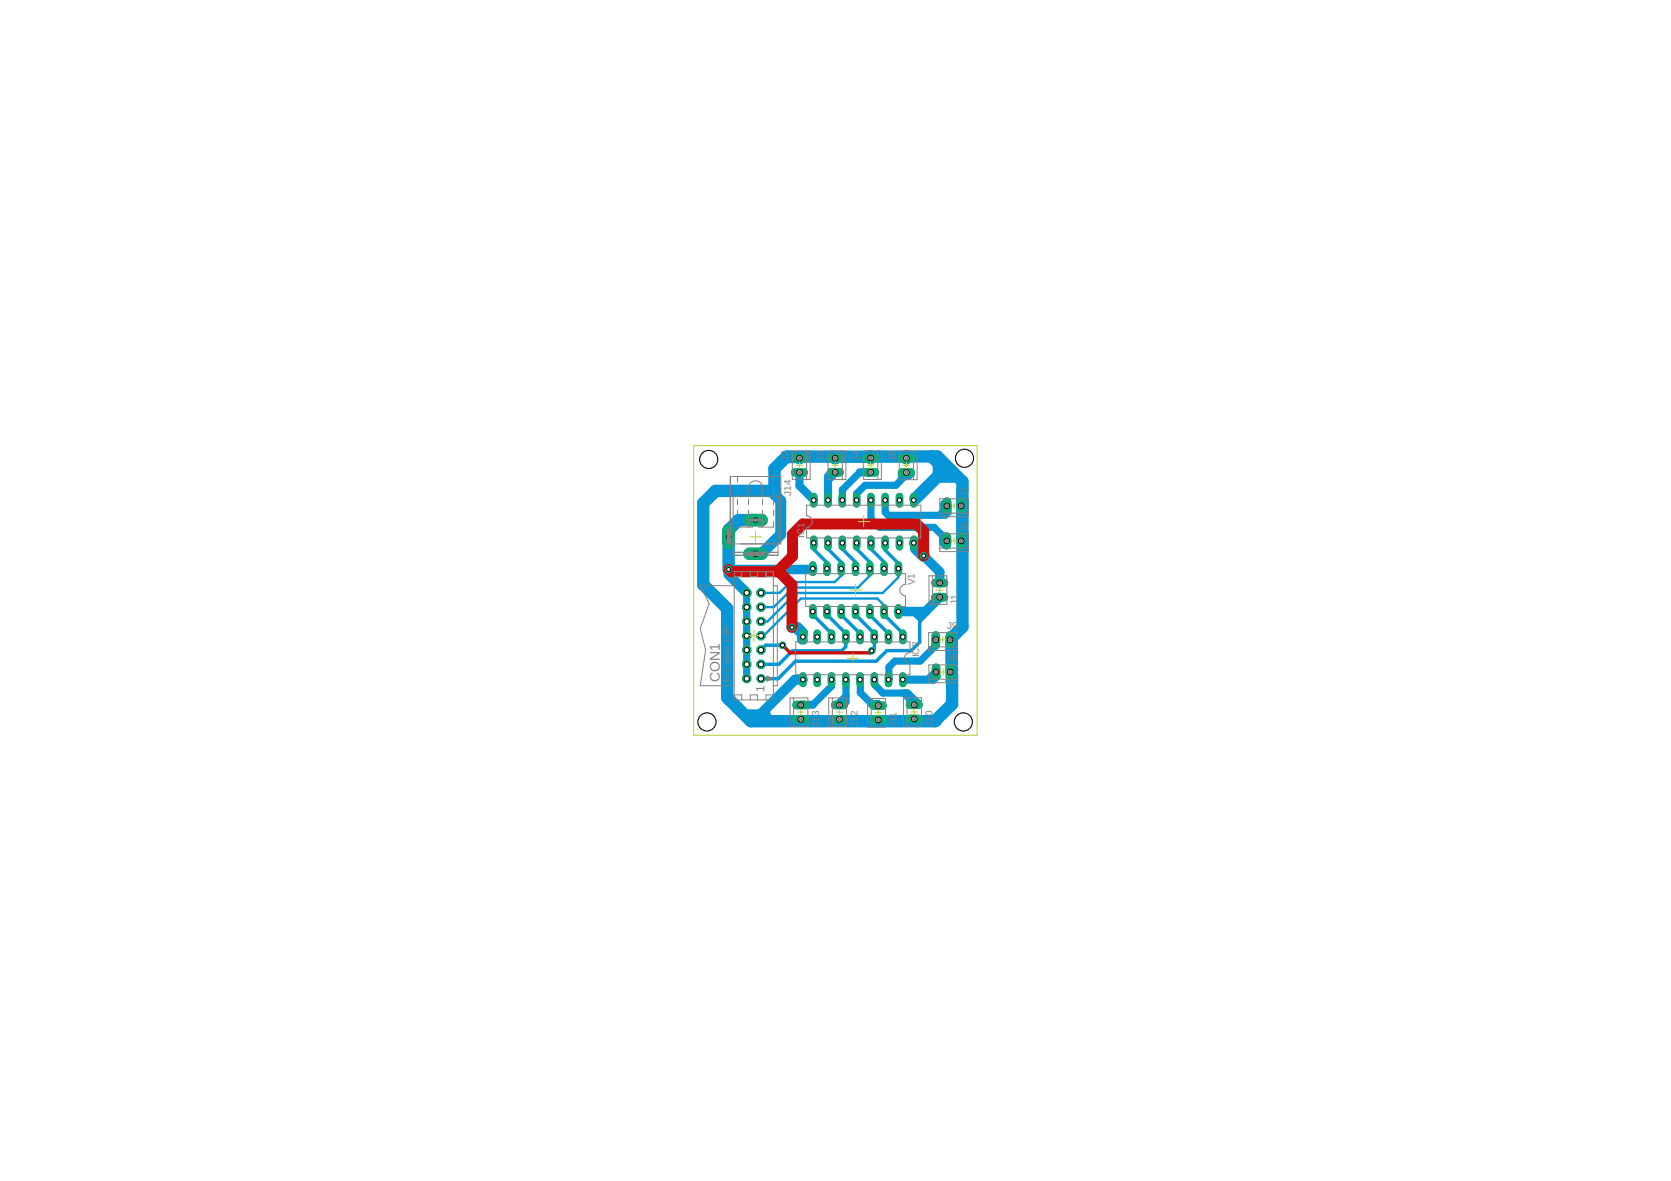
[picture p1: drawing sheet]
<svg xmlns="http://www.w3.org/2000/svg" width="297mm" height="210mm" viewBox="0 0 297 210" stroke-linecap="round" stroke-linejoin="round" font-family="sans-serif">
<defs><g id="words">
<text font-size="2.5" fill="#808080" x="127.9" y="121.2" transform="rotate(-90 127.9 121.2)">CON1</text>
<text font-size="2.1" fill="#808080" x="135.9" y="123" transform="rotate(-90 135.9 123)">1</text>
<g font-size="1.8" fill="#808080">
<text x="140.1" y="82" transform="rotate(-90 140.1 82)">J</text>
<text x="140.1" y="81.1" transform="rotate(-90 140.1 81.1)">2</text>
<text x="146.5" y="82" transform="rotate(-90 146.5 82)">J</text>
<text x="146.5" y="81.1" transform="rotate(-90 146.5 81.1)">3</text>
<text x="152.8" y="81.9" transform="rotate(-90 152.8 81.9)">J</text>
<text x="152.8" y="81.1" transform="rotate(-90 152.8 81.1)">4</text>
<text x="159.1" y="82" transform="rotate(-90 159.1 82)">J</text>
<text x="159.1" y="81.1" transform="rotate(-90 159.1 81.1)">5</text>
<text x="140.7" y="88.1" transform="rotate(-90 140.7 88.1)">J14</text>
<text x="170.3" y="87.9">J</text>
<text x="171.2" y="87.9">7</text>
<text x="143" y="95.6" transform="rotate(-90 143 95.6)">IC1</text>
<text x="170.3" y="94.2">J</text>
<text x="171.2" y="94.2">6</text>
<text x="162.6" y="104" transform="rotate(-90 162.6 104)">V1</text>
<text x="170.3" y="107.5" transform="rotate(-90 170.3 107.5)">J1</text>
<text x="168.4" y="111.7">J9</text>
<text x="163.4" y="116.9" transform="rotate(-90 163.4 116.9)">IC2</text>
<text x="168.4" y="117.5">J</text>
<text x="169.3" y="117.5">8</text>
<text x="129.9" y="121.2" transform="rotate(-90 129.9 121.2)">R-Cable 14P</text>
<text x="145.6" y="129.2" transform="rotate(-90 145.6 129.2)">J1</text>
<text x="145.6" y="127.3" transform="rotate(-90 145.6 127.3)">3</text>
<text x="152.5" y="129.2" transform="rotate(-90 152.5 129.2)">J1</text>
<text x="152.5" y="127.3" transform="rotate(-90 152.5 127.3)">2</text>
<text x="159.4" y="129.3" transform="rotate(-90 159.4 129.3)">J11</text>
<text x="165.8" y="129.1" transform="rotate(-90 165.8 129.1)">J10</text>
</g>
</g></defs>
<g fill="none" stroke="#0696d7" stroke-width="1.3">
<path d="M152.8 83.9l-3.1 3.2v1.8M154.8 83.9v.1M154.8 88.9v3.3l1.6 1.5h9.7l1.7 1.7M157.4 88.9v2.1l.5 .6h9.1l1-1M161 84.5l-1.7 1.8h-5.5l-1.5 1.4v1.2M129.6 101.1l-.1 .1M132.7 105.4v15.2M142.8 112.9l-.1 .3M166.3 113.7h.1M166.4 114.7l-2.8 2.8h-4.5l-1.1 1.1-.1 2.2M142.3 125.3h.1M142.3 127.8h13.8v.2l6.4-.2"/>
<path d="M147.8 120.8v1.1l-3.3 3.4M149.2 127.8v.1M149.2 125.3h.1M150.3 120.8l.1 4-.5 .5h-.7M150.4 123.7l-1.2 1.1v.5M152.9 120.8v2.3l1.9 1.9M155.4 120.8l.1 .9 1.5 1.5h3.4M162.5 127.8h.1M162.5 127.8l.5 .4"/>
</g>
<path d="M134.3 92.5l-3-.1-1.8 1.8v7M137.7 87.2h.1M137.7 87.2h-10.5l-2.2 2.2v14.5l4.3 4.3v15.8l.4 .4 3.8 3.8h32.7l3-3.1v-5.1M139.8 81.2h8.3l.4 .2 .1-.2h6l.2 .2-.1-.2h6.1l.3 .2 .1-.3h5.4l4.5 4.5v25.8l-2 2 .1 .3M142.1 81.4l-.1-.2h-2.2l-2.1 2.1v3.9M162.9 96.5v1l1.3 1.3M165.6 81.1l1.3 1.3v2.1l-4.2 4.1M166.6 84.7h3.2M169.2 114.2v4.9" fill="none" stroke="#0696d7" stroke-width="2.2"/>
<path d="M162.4 96.5h.5M168.3 89.9l-.1-.5-.2 .2v1M129.5 101.2v1l3.2 3.2M142.7 120.8h-1.4l-6.1 6.2h-2.9l-1.4-1.4" fill="none" stroke="#0696d7" stroke-width="1.8"/>
<path d="M162.7 88.6h.1M164.2 98.8l2.8 2.8v2M167.8 95.4v1l.4 .4v-.5l.1-.2M171.1 87l-.2 .2v9M142.3 112.1l.5 .3M144.5 101.1l-.2 .1h-14.8M167 106.2l-2.5 2.5h-4.8M169 114.2l-.1-.2v5.4M156 125.2l.1 .2" fill="none" stroke="#0696d7" stroke-width="1.7"/>
<path d="M137.2 87.2v.2l1.6 1.6v6l-3.4 3.4h-1.1M140.8 111.5h.9l.6 .6M131.2 125.9l.7 .7" fill="none" stroke="#0696d7" stroke-width="1.9"/>
<path d="M149.3 83.9v.1M149.3 84h-.5l-1.2 1.2M142 111.8l-.5 .4 .8 .7h.5M135.2 127h1.2M136.4 125.6v1.4M136.4 127l1 1" fill="none" stroke="#0696d7" stroke-width="1"/>
<g fill="none" stroke="#0696d7" stroke-width="1.4">
<path d="M142.1 84v2.3l2.6 2.6M147.4 84.5l.5-.5-.7 .7v4.2M148.5 83.9h.8M152.8 83.9h2M161.1 84l.1 .1h.7l-.3 .4h-.6M169.8 84.7l1 1M170.8 85.7l.1 .1M171.1 85.6l-.3 .1M129.5 101.2h9.1M166.4 113.7v1M166.4 119.4l-1 1v.1l.3-.3h.8l-.6 .6h-5.4M169.2 114.2h-.2"/>
<path d="M169.2 119.1v.2l-.3-5.6v5.9l-.1-.1v1.6l.1 .1v-1.1l.2-.2 .1 .1M142.3 125.3h2.2M154.8 125l.3 .2h.9M161 123.4l.8 .9v.5l.4-.5-.9-1 1.8 1.7-1.2-.1 .2 .2h1l-.2 .2h-.4"/>
</g>
<path d="M141.9 113.4h.7l.5 .4-.5 .2-.4-.3M143 111.9l.4 .3v1.8l-.3 .3h-.8l-.4-.4v-1l.2-.1M149.6 101.1v1.2l-1.2 1.1h-7.9l-1.9 2h-3.3M150.3 113.2h.1M154.6 101.1v1.2l-2.1 2.1h-11.5l-3.5 3.5h-2.2M157.2 108.6v-1l-1.2-1.2h-13.6l-6.6 6.6h-.5M159.7 101.1v1.5l-2.8 2.8h-15.4l-5.1 5h-1.1" fill="none" stroke="#0696d7" stroke-width=".42"/>
<g fill="none" stroke="#0696d7" stroke-width=".61">
<path d="M144.7 96.5v1.1l2.3 2.3v1.2M147.2 96.5v1.1l2.4 2.3v1.2M149.7 96.5v1.1l2.4 2.3v1.1M152.3 96.5v1.1l2.3 2.3v1.1M154.8 96.5v1.1l2.3 2.3v1.1M157.4 96.5v1.3l2.3 2.3v1M139.1 114.7h-3l-.8 .8M144.5 108.7v.5l3.3 3.4v.6M147 108.7v.5l3.3 3.4v2.3l-.7 .8h-8.7l-2.4 2.4h-3.2M149.5 108.7v.6l3.4 3.3v.6M149.5 101.1h.1M152.1 101v.1"/>
<path d="M152.1 108.7v.6l3.3 3.3v2.6l-.4 .5M154.6 101v.1M154.6 108.7v.6l3.4 3.4-.1 .5M157.1 101l.1 .1M157.2 108.7v.5l3.3 3.4v.6M161.9 108.7l1.6 1.5v3.9l-1.5 1.5h-4.4l-1.9 1.9h-14.3l-3.1 3.1h-3M164.1 109.1v.4M164.3 109.3l-.9 .9 .1-.6h.5M135.3 120.6h.1M160.4 123.2l.4-.3h.5l-.3 .3v.2"/>
</g>
<path d="M147.4 84.5v.5l.2 .2M163.4 110.2h.1M164.5 109.4l-.9 .9h-.1M165 109.2l-1.5 1.5" fill="none" stroke="#0696d7" stroke-width=".32"/>
<g fill="none" stroke="#0696d7" stroke-width=".25">
<path d="M159.9 84.7l.1-.2v-.8l-.3 .3v1.2M160 83.6l.4-.2h1.7l.2 .1h-1.9l-.1 .8-.1-.5M160.1 84.3l.1 .2M160.1 83.8h.1M160.2 83.7v.1M162.1 83.5l-.2 .2v.4M162.7 88.6l-.3 .3M168.4 91.4l-.8 .5h.5l.9-.8v-.9v1.1l-.7 .8h-1.3l.1-.6M168.8 91l-.7 .8M168.8 91v.1M154.7 124.8l.3-.3h1.3l.5 .5M160.8 122.9h.1"/>
<path d="M161 122.7l-.2 .2M161.2 122.7h-.8l-.2 .1"/>
</g>
<path d="M166.3 106.2h1.5" fill="none" stroke="#0dab76" stroke-width="1.5"/>
<circle cx="167" cy="106.2" r=".51" fill="#fff" stroke="#000" stroke-width=".18"/>
<path d="M166.3 103.6h1.5" fill="none" stroke="#0dab76" stroke-width="1.5"/>
<circle cx="167" cy="103.6" r=".51" fill="#fff" stroke="#000" stroke-width=".18"/>
<path d="M141.4 81.4h1.5" fill="none" stroke="#0dab76" stroke-width="1.5"/>
<circle cx="142.1" cy="81.4" r=".51" fill="#fff" stroke="#000" stroke-width=".18"/>
<path d="M141.4 84h1.5" fill="none" stroke="#0dab76" stroke-width="1.5"/>
<circle cx="142.1" cy="84" r=".51" fill="#fff" stroke="#000" stroke-width=".18"/>
<path d="M147.7 81.4h1.5" fill="none" stroke="#0dab76" stroke-width="1.5"/>
<circle cx="148.5" cy="81.4" r=".51" fill="#fff" stroke="#000" stroke-width=".18"/>
<path d="M147.7 83.9h1.5" fill="none" stroke="#0dab76" stroke-width="1.5"/>
<circle cx="148.5" cy="83.9" r=".51" fill="#fff" stroke="#000" stroke-width=".18"/>
<path d="M154 81.4h1.5" fill="none" stroke="#0dab76" stroke-width="1.5"/>
<circle cx="154.8" cy="81.4" r=".51" fill="#fff" stroke="#000" stroke-width=".18"/>
<path d="M154 83.9h1.5" fill="none" stroke="#0dab76" stroke-width="1.5"/>
<circle cx="154.8" cy="83.9" r=".51" fill="#fff" stroke="#000" stroke-width=".18"/>
<path d="M160.4 81.4h1.5" fill="none" stroke="#0dab76" stroke-width="1.5"/>
<circle cx="161.1" cy="81.4" r=".51" fill="#fff" stroke="#000" stroke-width=".18"/>
<path d="M160.4 84h1.5" fill="none" stroke="#0dab76" stroke-width="1.5"/>
<circle cx="161.1" cy="84" r=".51" fill="#fff" stroke="#000" stroke-width=".18"/>
<path d="M170.9 95.4v1.5" fill="none" stroke="#0dab76" stroke-width="1.5"/>
<circle cx="170.9" cy="96.1" r=".51" fill="#fff" stroke="#000" stroke-width=".18"/>
<path d="M168.3 95.4v1.5" fill="none" stroke="#0dab76" stroke-width="1.5"/>
<circle cx="168.3" cy="96.1" r=".51" fill="#fff" stroke="#000" stroke-width=".18"/>
<path d="M170.9 89.2v1.5" fill="none" stroke="#0dab76" stroke-width="1.5"/>
<circle cx="170.9" cy="89.9" r=".51" fill="#fff" stroke="#000" stroke-width=".18"/>
<path d="M168.3 89.2v1.5" fill="none" stroke="#0dab76" stroke-width="1.5"/>
<circle cx="168.3" cy="89.9" r=".51" fill="#fff" stroke="#000" stroke-width=".18"/>
<path d="M168.9 118.7v1.5" fill="none" stroke="#0dab76" stroke-width="1.5"/>
<circle cx="168.9" cy="119.4" r=".51" fill="#fff" stroke="#000" stroke-width=".18"/>
<path d="M166.4 118.7v1.5" fill="none" stroke="#0dab76" stroke-width="1.5"/>
<circle cx="166.4" cy="119.4" r=".51" fill="#fff" stroke="#000" stroke-width=".18"/>
<path d="M168.9 112.9v1.6" fill="none" stroke="#0dab76" stroke-width="1.5"/>
<circle cx="168.9" cy="113.7" r=".51" fill="#fff" stroke="#000" stroke-width=".18"/>
<path d="M166.3 112.9v1.6" fill="none" stroke="#0dab76" stroke-width="1.5"/>
<circle cx="166.3" cy="113.7" r=".51" fill="#fff" stroke="#000" stroke-width=".18"/>
<path d="M161.8 127.8h1.5" fill="none" stroke="#0dab76" stroke-width="1.5"/>
<circle cx="162.5" cy="127.8" r=".51" fill="#fff" stroke="#000" stroke-width=".18"/>
<path d="M161.8 125.3h1.5" fill="none" stroke="#0dab76" stroke-width="1.5"/>
<circle cx="162.5" cy="125.3" r=".51" fill="#fff" stroke="#000" stroke-width=".18"/>
<path d="M155.4 128h1.5" fill="none" stroke="#0dab76" stroke-width="1.5"/>
<circle cx="156.1" cy="128" r=".51" fill="#fff" stroke="#000" stroke-width=".18"/>
<path d="M155.4 125.4h1.5" fill="none" stroke="#0dab76" stroke-width="1.5"/>
<circle cx="156.1" cy="125.4" r=".51" fill="#fff" stroke="#000" stroke-width=".18"/>
<path d="M148.5 127.8h1.5" fill="none" stroke="#0dab76" stroke-width="1.5"/>
<circle cx="149.2" cy="127.8" r=".51" fill="#fff" stroke="#000" stroke-width=".18"/>
<path d="M148.5 125.3h1.5" fill="none" stroke="#0dab76" stroke-width="1.5"/>
<circle cx="149.2" cy="125.3" r=".51" fill="#fff" stroke="#000" stroke-width=".18"/>
<path d="M141.6 127.8h1.5" fill="none" stroke="#0dab76" stroke-width="1.5"/>
<circle cx="142.3" cy="127.8" r=".51" fill="#fff" stroke="#000" stroke-width=".18"/>
<path d="M141.6 125.3h1.5" fill="none" stroke="#0dab76" stroke-width="1.5"/>
<circle cx="142.3" cy="125.3" r=".51" fill="#fff" stroke="#000" stroke-width=".18"/>
<circle cx="135.3" cy="120.6" r=".72" fill="#0dab76" stroke="#0dab76" stroke-width=".18"/>
<circle cx="135.3" cy="120.6" r=".47" fill="#fff" stroke="#000" stroke-width=".18"/>
<circle cx="132.7" cy="120.6" r=".78" fill="#0dab76" stroke="#0dab76" stroke-width=".18"/>
<circle cx="132.7" cy="120.6" r=".47" fill="#fff" stroke="#000" stroke-width=".18"/>
<circle cx="135.3" cy="118.1" r=".78" fill="#0dab76" stroke="#0dab76" stroke-width=".18"/>
<circle cx="135.3" cy="118.1" r=".47" fill="#fff" stroke="#000" stroke-width=".18"/>
<circle cx="132.7" cy="118.1" r=".78" fill="#0dab76" stroke="#0dab76" stroke-width=".18"/>
<circle cx="132.7" cy="118.1" r=".47" fill="#fff" stroke="#000" stroke-width=".18"/>
<circle cx="135.3" cy="115.5" r=".78" fill="#0dab76" stroke="#0dab76" stroke-width=".18"/>
<circle cx="135.3" cy="115.5" r=".47" fill="#fff" stroke="#000" stroke-width=".18"/>
<circle cx="132.7" cy="115.5" r=".78" fill="#0dab76" stroke="#0dab76" stroke-width=".18"/>
<circle cx="132.7" cy="115.5" r=".47" fill="#fff" stroke="#000" stroke-width=".18"/>
<circle cx="135.3" cy="113" r=".78" fill="#0dab76" stroke="#0dab76" stroke-width=".18"/>
<circle cx="135.3" cy="113" r=".47" fill="#fff" stroke="#000" stroke-width=".18"/>
<circle cx="132.7" cy="113" r=".78" fill="#0dab76" stroke="#0dab76" stroke-width=".18"/>
<circle cx="132.7" cy="113" r=".47" fill="#fff" stroke="#000" stroke-width=".18"/>
<circle cx="135.3" cy="110.4" r=".78" fill="#0dab76" stroke="#0dab76" stroke-width=".18"/>
<circle cx="135.3" cy="110.4" r=".47" fill="#fff" stroke="#000" stroke-width=".18"/>
<circle cx="132.7" cy="110.4" r=".78" fill="#0dab76" stroke="#0dab76" stroke-width=".18"/>
<circle cx="132.7" cy="110.4" r=".47" fill="#fff" stroke="#000" stroke-width=".18"/>
<circle cx="135.3" cy="107.9" r=".78" fill="#0dab76" stroke="#0dab76" stroke-width=".18"/>
<circle cx="135.3" cy="107.9" r=".47" fill="#fff" stroke="#000" stroke-width=".18"/>
<circle cx="132.7" cy="107.9" r=".78" fill="#0dab76" stroke="#0dab76" stroke-width=".18"/>
<circle cx="132.7" cy="107.9" r=".47" fill="#fff" stroke="#000" stroke-width=".18"/>
<circle cx="135.3" cy="105.4" r=".78" fill="#0dab76" stroke="#0dab76" stroke-width=".18"/>
<circle cx="135.3" cy="105.4" r=".47" fill="#fff" stroke="#000" stroke-width=".18"/>
<circle cx="132.7" cy="105.4" r=".78" fill="#0dab76" stroke="#0dab76" stroke-width=".18"/>
<circle cx="132.7" cy="105.4" r=".47" fill="#fff" stroke="#000" stroke-width=".18"/>
<path d="M129.5 94.3v2.2" fill="none" stroke="#0dab76" stroke-width="2.2"/>
<circle cx="129.5" cy="95.4" r=".4" fill="#fff" stroke="#000" stroke-width=".18"/>
<path d="M133.2 92.4h2.2" fill="none" stroke="#0dab76" stroke-width="2.2"/>
<circle cx="134.3" cy="92.4" r=".4" fill="#fff" stroke="#000" stroke-width=".18"/>
<path d="M133.2 98.4h2.2" fill="none" stroke="#0dab76" stroke-width="2.2"/>
<circle cx="134.3" cy="98.4" r=".51" fill="#fff" stroke="#000" stroke-width=".18"/>
<path d="M159.7 100.4v1.3" fill="none" stroke="#0dab76" stroke-width="1.3"/>
<circle cx="159.7" cy="101.1" r=".4" fill="#fff" stroke="#000" stroke-width=".18"/>
<path d="M157.2 100.4v1.3" fill="none" stroke="#0dab76" stroke-width="1.3"/>
<circle cx="157.2" cy="101.1" r=".4" fill="#fff" stroke="#000" stroke-width=".18"/>
<path d="M144.5 100.4v1.3" fill="none" stroke="#0dab76" stroke-width="1.3"/>
<circle cx="144.5" cy="101.1" r=".4" fill="#fff" stroke="#000" stroke-width=".18"/>
<path d="M144.5 108v1.3" fill="none" stroke="#0dab76" stroke-width="1.3"/>
<circle cx="144.5" cy="108.7" r=".4" fill="#fff" stroke="#000" stroke-width=".18"/>
<path d="M154.6 100.4v1.3" fill="none" stroke="#0dab76" stroke-width="1.3"/>
<circle cx="154.6" cy="101.1" r=".4" fill="#fff" stroke="#000" stroke-width=".18"/>
<path d="M152.1 100.4v1.3" fill="none" stroke="#0dab76" stroke-width="1.3"/>
<circle cx="152.1" cy="101.1" r=".4" fill="#fff" stroke="#000" stroke-width=".18"/>
<path d="M147 100.4v1.3" fill="none" stroke="#0dab76" stroke-width="1.3"/>
<circle cx="147" cy="101.1" r=".4" fill="#fff" stroke="#000" stroke-width=".18"/>
<path d="M149.5 100.4v1.3" fill="none" stroke="#0dab76" stroke-width="1.3"/>
<circle cx="149.5" cy="101.1" r=".4" fill="#fff" stroke="#000" stroke-width=".18"/>
<path d="M147 108v1.3" fill="none" stroke="#0dab76" stroke-width="1.3"/>
<circle cx="147" cy="108.7" r=".4" fill="#fff" stroke="#000" stroke-width=".18"/>
<path d="M149.5 108v1.3" fill="none" stroke="#0dab76" stroke-width="1.3"/>
<circle cx="149.5" cy="108.7" r=".4" fill="#fff" stroke="#000" stroke-width=".18"/>
<path d="M152.1 108v1.3" fill="none" stroke="#0dab76" stroke-width="1.3"/>
<circle cx="152.1" cy="108.7" r=".4" fill="#fff" stroke="#000" stroke-width=".18"/>
<path d="M154.6 108v1.3" fill="none" stroke="#0dab76" stroke-width="1.3"/>
<circle cx="154.6" cy="108.7" r=".4" fill="#fff" stroke="#000" stroke-width=".18"/>
<path d="M157.2 108v1.3" fill="none" stroke="#0dab76" stroke-width="1.3"/>
<circle cx="157.2" cy="108.7" r=".4" fill="#fff" stroke="#000" stroke-width=".18"/>
<path d="M159.7 108v1.3" fill="none" stroke="#0dab76" stroke-width="1.3"/>
<circle cx="159.7" cy="108.7" r=".4" fill="#fff" stroke="#000" stroke-width=".18"/>
<path d="M144.7 95.8v1.4" fill="none" stroke="#0dab76" stroke-width="1.3"/>
<circle cx="144.7" cy="96.5" r=".4" fill="#fff" stroke="#000" stroke-width=".18"/>
<path d="M147.2 95.8v1.4" fill="none" stroke="#0dab76" stroke-width="1.3"/>
<circle cx="147.2" cy="96.5" r=".4" fill="#fff" stroke="#000" stroke-width=".18"/>
<path d="M159.9 95.8v1.4" fill="none" stroke="#0dab76" stroke-width="1.3"/>
<circle cx="159.9" cy="96.5" r=".4" fill="#fff" stroke="#000" stroke-width=".18"/>
<path d="M162.4 95.8v1.4" fill="none" stroke="#0dab76" stroke-width="1.3"/>
<circle cx="162.4" cy="96.5" r=".4" fill="#fff" stroke="#000" stroke-width=".18"/>
<path d="M149.7 95.8v1.4" fill="none" stroke="#0dab76" stroke-width="1.3"/>
<circle cx="149.7" cy="96.5" r=".4" fill="#fff" stroke="#000" stroke-width=".18"/>
<path d="M152.3 95.8v1.4" fill="none" stroke="#0dab76" stroke-width="1.3"/>
<circle cx="152.3" cy="96.5" r=".4" fill="#fff" stroke="#000" stroke-width=".18"/>
<path d="M157.4 95.8v1.4" fill="none" stroke="#0dab76" stroke-width="1.3"/>
<circle cx="157.4" cy="96.5" r=".4" fill="#fff" stroke="#000" stroke-width=".18"/>
<path d="M154.8 95.8v1.4" fill="none" stroke="#0dab76" stroke-width="1.3"/>
<circle cx="154.8" cy="96.5" r=".4" fill="#fff" stroke="#000" stroke-width=".18"/>
<path d="M162.4 88.2v1.4" fill="none" stroke="#0dab76" stroke-width="1.3"/>
<circle cx="162.4" cy="88.9" r=".4" fill="#fff" stroke="#000" stroke-width=".18"/>
<path d="M159.9 88.2v1.4" fill="none" stroke="#0dab76" stroke-width="1.3"/>
<circle cx="159.9" cy="88.9" r=".4" fill="#fff" stroke="#000" stroke-width=".18"/>
<path d="M157.4 88.2v1.4" fill="none" stroke="#0dab76" stroke-width="1.3"/>
<circle cx="157.4" cy="88.9" r=".4" fill="#fff" stroke="#000" stroke-width=".18"/>
<path d="M154.8 88.2v1.4" fill="none" stroke="#0dab76" stroke-width="1.3"/>
<circle cx="154.8" cy="88.9" r=".4" fill="#fff" stroke="#000" stroke-width=".18"/>
<path d="M152.3 88.2v1.4" fill="none" stroke="#0dab76" stroke-width="1.3"/>
<circle cx="152.3" cy="88.9" r=".4" fill="#fff" stroke="#000" stroke-width=".18"/>
<path d="M149.7 88.2v1.4" fill="none" stroke="#0dab76" stroke-width="1.3"/>
<circle cx="149.7" cy="88.9" r=".4" fill="#fff" stroke="#000" stroke-width=".18"/>
<path d="M147.2 88.2v1.4" fill="none" stroke="#0dab76" stroke-width="1.3"/>
<circle cx="147.2" cy="88.9" r=".4" fill="#fff" stroke="#000" stroke-width=".18"/>
<path d="M144.7 88.2v1.4" fill="none" stroke="#0dab76" stroke-width="1.3"/>
<circle cx="144.7" cy="88.9" r=".4" fill="#fff" stroke="#000" stroke-width=".18"/>
<path d="M160.5 112.5v1.4" fill="none" stroke="#0dab76" stroke-width="1.3"/>
<circle cx="160.5" cy="113.2" r=".4" fill="#fff" stroke="#000" stroke-width=".18"/>
<path d="M157.9 112.5v1.4" fill="none" stroke="#0dab76" stroke-width="1.3"/>
<circle cx="157.9" cy="113.2" r=".4" fill="#fff" stroke="#000" stroke-width=".18"/>
<path d="M145.3 112.5v1.4" fill="none" stroke="#0dab76" stroke-width="1.3"/>
<circle cx="145.3" cy="113.2" r=".4" fill="#fff" stroke="#000" stroke-width=".18"/>
<path d="M142.7 112.5v1.4" fill="none" stroke="#0dab76" stroke-width="1.3"/>
<circle cx="142.7" cy="113.2" r=".4" fill="#fff" stroke="#000" stroke-width=".18"/>
<path d="M155.4 112.5v1.4" fill="none" stroke="#0dab76" stroke-width="1.3"/>
<circle cx="155.4" cy="113.2" r=".4" fill="#fff" stroke="#000" stroke-width=".18"/>
<path d="M152.9 112.5v1.4" fill="none" stroke="#0dab76" stroke-width="1.3"/>
<circle cx="152.9" cy="113.2" r=".4" fill="#fff" stroke="#000" stroke-width=".18"/>
<path d="M147.8 112.5v1.4" fill="none" stroke="#0dab76" stroke-width="1.3"/>
<circle cx="147.8" cy="113.2" r=".4" fill="#fff" stroke="#000" stroke-width=".18"/>
<path d="M150.3 112.5v1.4" fill="none" stroke="#0dab76" stroke-width="1.3"/>
<circle cx="150.3" cy="113.2" r=".4" fill="#fff" stroke="#000" stroke-width=".18"/>
<path d="M142.7 120.1v1.4" fill="none" stroke="#0dab76" stroke-width="1.3"/>
<circle cx="142.7" cy="120.8" r=".4" fill="#fff" stroke="#000" stroke-width=".18"/>
<path d="M145.3 120.1v1.4" fill="none" stroke="#0dab76" stroke-width="1.3"/>
<circle cx="145.3" cy="120.8" r=".4" fill="#fff" stroke="#000" stroke-width=".18"/>
<path d="M147.8 120.1v1.4" fill="none" stroke="#0dab76" stroke-width="1.3"/>
<circle cx="147.8" cy="120.8" r=".4" fill="#fff" stroke="#000" stroke-width=".18"/>
<path d="M150.3 120.1v1.4" fill="none" stroke="#0dab76" stroke-width="1.3"/>
<circle cx="150.3" cy="120.8" r=".4" fill="#fff" stroke="#000" stroke-width=".18"/>
<path d="M152.9 120.1v1.4" fill="none" stroke="#0dab76" stroke-width="1.3"/>
<circle cx="152.9" cy="120.8" r=".4" fill="#fff" stroke="#000" stroke-width=".18"/>
<path d="M155.4 120.1v1.4" fill="none" stroke="#0dab76" stroke-width="1.3"/>
<circle cx="155.4" cy="120.8" r=".4" fill="#fff" stroke="#000" stroke-width=".18"/>
<path d="M157.9 120.1v1.4" fill="none" stroke="#0dab76" stroke-width="1.3"/>
<circle cx="157.9" cy="120.8" r=".4" fill="#fff" stroke="#000" stroke-width=".18"/>
<path d="M160.5 120.1v1.4" fill="none" stroke="#0dab76" stroke-width="1.3"/>
<circle cx="160.5" cy="120.8" r=".4" fill="#fff" stroke="#000" stroke-width=".18"/>
<circle cx="140.8" cy="111.5" r=".6" fill="#0dab76" stroke="#0dab76" stroke-width=".18"/>
<circle cx="140.8" cy="111.5" r=".36" fill="#fff" stroke="#000" stroke-width=".18"/>
<circle cx="129.5" cy="101.2" r=".6" fill="#0dab76" stroke="#0dab76" stroke-width=".18"/>
<circle cx="129.5" cy="101.2" r=".36" fill="#fff" stroke="#000" stroke-width=".18"/>
<circle cx="164.2" cy="98.8" r=".6" fill="#0dab76" stroke="#0dab76" stroke-width=".18"/>
<circle cx="164.2" cy="98.8" r=".36" fill="#fff" stroke="#000" stroke-width=".18"/>
<circle cx="139.1" cy="114.7" r=".6" fill="#0dab76" stroke="#0dab76" stroke-width=".18"/>
<circle cx="139.1" cy="114.7" r=".36" fill="#fff" stroke="#000" stroke-width=".18"/>
<circle cx="155" cy="115.7" r=".6" fill="#0dab76" stroke="#0dab76" stroke-width=".18"/>
<circle cx="155" cy="115.7" r=".36" fill="#fff" stroke="#000" stroke-width=".18"/>
<path d="M164.2 98.8v-4.4l-1.3-1.3h-20.2l-1.8 1.9v3.9l-2.8 2.7M129.5 101.2l.4 .4h8.6l2.3 2.3v7.6" fill="none" stroke="#c90d0c" stroke-width="1.9"/>
<path d="M139.1 114.7l1.4 1.3h14.1l.4-.3" fill="none" stroke="#c90d0c" stroke-width=".61"/>
<path d="M166.3 106.2h1.5" fill="none" stroke="#0dab76" stroke-width="1.5"/>
<circle cx="167" cy="106.2" r=".51" fill="#fff" stroke="#000" stroke-width=".18"/>
<path d="M166.3 103.6h1.5" fill="none" stroke="#0dab76" stroke-width="1.5"/>
<circle cx="167" cy="103.6" r=".51" fill="#fff" stroke="#000" stroke-width=".18"/>
<path d="M141.4 81.4h1.5" fill="none" stroke="#0dab76" stroke-width="1.5"/>
<circle cx="142.1" cy="81.4" r=".51" fill="#fff" stroke="#000" stroke-width=".18"/>
<path d="M141.4 84h1.5" fill="none" stroke="#0dab76" stroke-width="1.5"/>
<circle cx="142.1" cy="84" r=".51" fill="#fff" stroke="#000" stroke-width=".18"/>
<path d="M147.7 81.4h1.5" fill="none" stroke="#0dab76" stroke-width="1.5"/>
<circle cx="148.5" cy="81.4" r=".51" fill="#fff" stroke="#000" stroke-width=".18"/>
<path d="M147.7 83.9h1.5" fill="none" stroke="#0dab76" stroke-width="1.5"/>
<circle cx="148.5" cy="83.9" r=".51" fill="#fff" stroke="#000" stroke-width=".18"/>
<path d="M154 81.4h1.5" fill="none" stroke="#0dab76" stroke-width="1.5"/>
<circle cx="154.8" cy="81.4" r=".51" fill="#fff" stroke="#000" stroke-width=".18"/>
<path d="M154 83.9h1.5" fill="none" stroke="#0dab76" stroke-width="1.5"/>
<circle cx="154.8" cy="83.9" r=".51" fill="#fff" stroke="#000" stroke-width=".18"/>
<path d="M160.4 81.4h1.5" fill="none" stroke="#0dab76" stroke-width="1.5"/>
<circle cx="161.1" cy="81.4" r=".51" fill="#fff" stroke="#000" stroke-width=".18"/>
<path d="M160.4 84h1.5" fill="none" stroke="#0dab76" stroke-width="1.5"/>
<circle cx="161.1" cy="84" r=".51" fill="#fff" stroke="#000" stroke-width=".18"/>
<path d="M170.9 95.4v1.5" fill="none" stroke="#0dab76" stroke-width="1.5"/>
<circle cx="170.9" cy="96.1" r=".51" fill="#fff" stroke="#000" stroke-width=".18"/>
<path d="M168.3 95.4v1.5" fill="none" stroke="#0dab76" stroke-width="1.5"/>
<circle cx="168.3" cy="96.1" r=".51" fill="#fff" stroke="#000" stroke-width=".18"/>
<path d="M170.9 89.2v1.5" fill="none" stroke="#0dab76" stroke-width="1.5"/>
<circle cx="170.9" cy="89.9" r=".51" fill="#fff" stroke="#000" stroke-width=".18"/>
<path d="M168.3 89.2v1.5" fill="none" stroke="#0dab76" stroke-width="1.5"/>
<circle cx="168.3" cy="89.9" r=".51" fill="#fff" stroke="#000" stroke-width=".18"/>
<path d="M168.9 118.7v1.5" fill="none" stroke="#0dab76" stroke-width="1.5"/>
<circle cx="168.9" cy="119.4" r=".51" fill="#fff" stroke="#000" stroke-width=".18"/>
<path d="M166.4 118.7v1.5" fill="none" stroke="#0dab76" stroke-width="1.5"/>
<circle cx="166.4" cy="119.4" r=".51" fill="#fff" stroke="#000" stroke-width=".18"/>
<path d="M168.9 112.9v1.6" fill="none" stroke="#0dab76" stroke-width="1.5"/>
<circle cx="168.9" cy="113.7" r=".51" fill="#fff" stroke="#000" stroke-width=".18"/>
<path d="M166.3 112.9v1.6" fill="none" stroke="#0dab76" stroke-width="1.5"/>
<circle cx="166.3" cy="113.7" r=".51" fill="#fff" stroke="#000" stroke-width=".18"/>
<path d="M161.8 127.8h1.5" fill="none" stroke="#0dab76" stroke-width="1.5"/>
<circle cx="162.5" cy="127.8" r=".51" fill="#fff" stroke="#000" stroke-width=".18"/>
<path d="M161.8 125.3h1.5" fill="none" stroke="#0dab76" stroke-width="1.5"/>
<circle cx="162.5" cy="125.3" r=".51" fill="#fff" stroke="#000" stroke-width=".18"/>
<path d="M155.4 128h1.5" fill="none" stroke="#0dab76" stroke-width="1.5"/>
<circle cx="156.1" cy="128" r=".51" fill="#fff" stroke="#000" stroke-width=".18"/>
<path d="M155.4 125.4h1.5" fill="none" stroke="#0dab76" stroke-width="1.5"/>
<circle cx="156.1" cy="125.4" r=".51" fill="#fff" stroke="#000" stroke-width=".18"/>
<path d="M148.5 127.8h1.5" fill="none" stroke="#0dab76" stroke-width="1.5"/>
<circle cx="149.2" cy="127.8" r=".51" fill="#fff" stroke="#000" stroke-width=".18"/>
<path d="M148.5 125.3h1.5" fill="none" stroke="#0dab76" stroke-width="1.5"/>
<circle cx="149.2" cy="125.3" r=".51" fill="#fff" stroke="#000" stroke-width=".18"/>
<path d="M141.6 127.8h1.5" fill="none" stroke="#0dab76" stroke-width="1.5"/>
<circle cx="142.3" cy="127.8" r=".51" fill="#fff" stroke="#000" stroke-width=".18"/>
<path d="M141.6 125.3h1.5" fill="none" stroke="#0dab76" stroke-width="1.5"/>
<circle cx="142.3" cy="125.3" r=".51" fill="#fff" stroke="#000" stroke-width=".18"/>
<circle cx="135.3" cy="120.6" r=".72" fill="#0dab76" stroke="#0dab76" stroke-width=".18"/>
<circle cx="135.3" cy="120.6" r=".47" fill="#fff" stroke="#000" stroke-width=".18"/>
<circle cx="132.7" cy="120.6" r=".78" fill="#0dab76" stroke="#0dab76" stroke-width=".18"/>
<circle cx="132.7" cy="120.6" r=".47" fill="#fff" stroke="#000" stroke-width=".18"/>
<circle cx="135.3" cy="118.1" r=".78" fill="#0dab76" stroke="#0dab76" stroke-width=".18"/>
<circle cx="135.3" cy="118.1" r=".47" fill="#fff" stroke="#000" stroke-width=".18"/>
<circle cx="132.7" cy="118.1" r=".78" fill="#0dab76" stroke="#0dab76" stroke-width=".18"/>
<circle cx="132.7" cy="118.1" r=".47" fill="#fff" stroke="#000" stroke-width=".18"/>
<circle cx="135.3" cy="115.5" r=".78" fill="#0dab76" stroke="#0dab76" stroke-width=".18"/>
<circle cx="135.3" cy="115.5" r=".47" fill="#fff" stroke="#000" stroke-width=".18"/>
<circle cx="132.7" cy="115.5" r=".78" fill="#0dab76" stroke="#0dab76" stroke-width=".18"/>
<circle cx="132.7" cy="115.5" r=".47" fill="#fff" stroke="#000" stroke-width=".18"/>
<circle cx="135.3" cy="113" r=".78" fill="#0dab76" stroke="#0dab76" stroke-width=".18"/>
<circle cx="135.3" cy="113" r=".47" fill="#fff" stroke="#000" stroke-width=".18"/>
<circle cx="132.7" cy="113" r=".78" fill="#0dab76" stroke="#0dab76" stroke-width=".18"/>
<circle cx="132.7" cy="113" r=".47" fill="#fff" stroke="#000" stroke-width=".18"/>
<circle cx="135.3" cy="110.4" r=".78" fill="#0dab76" stroke="#0dab76" stroke-width=".18"/>
<circle cx="135.3" cy="110.4" r=".47" fill="#fff" stroke="#000" stroke-width=".18"/>
<circle cx="132.7" cy="110.4" r=".78" fill="#0dab76" stroke="#0dab76" stroke-width=".18"/>
<circle cx="132.7" cy="110.4" r=".47" fill="#fff" stroke="#000" stroke-width=".18"/>
<circle cx="135.3" cy="107.9" r=".78" fill="#0dab76" stroke="#0dab76" stroke-width=".18"/>
<circle cx="135.3" cy="107.9" r=".47" fill="#fff" stroke="#000" stroke-width=".18"/>
<circle cx="132.7" cy="107.9" r=".78" fill="#0dab76" stroke="#0dab76" stroke-width=".18"/>
<circle cx="132.7" cy="107.9" r=".47" fill="#fff" stroke="#000" stroke-width=".18"/>
<circle cx="135.3" cy="105.4" r=".78" fill="#0dab76" stroke="#0dab76" stroke-width=".18"/>
<circle cx="135.3" cy="105.4" r=".47" fill="#fff" stroke="#000" stroke-width=".18"/>
<circle cx="132.7" cy="105.4" r=".78" fill="#0dab76" stroke="#0dab76" stroke-width=".18"/>
<circle cx="132.7" cy="105.4" r=".47" fill="#fff" stroke="#000" stroke-width=".18"/>
<path d="M129.5 94.3v2.2" fill="none" stroke="#0dab76" stroke-width="2.2"/>
<circle cx="129.5" cy="95.4" r=".4" fill="#fff" stroke="#000" stroke-width=".18"/>
<path d="M133.2 92.4h2.2" fill="none" stroke="#0dab76" stroke-width="2.2"/>
<circle cx="134.3" cy="92.4" r=".4" fill="#fff" stroke="#000" stroke-width=".18"/>
<path d="M133.2 98.4h2.2" fill="none" stroke="#0dab76" stroke-width="2.2"/>
<circle cx="134.3" cy="98.4" r=".51" fill="#fff" stroke="#000" stroke-width=".18"/>
<path d="M159.7 100.4v1.3" fill="none" stroke="#0dab76" stroke-width="1.3"/>
<circle cx="159.7" cy="101.1" r=".4" fill="#fff" stroke="#000" stroke-width=".18"/>
<path d="M157.2 100.4v1.3" fill="none" stroke="#0dab76" stroke-width="1.3"/>
<circle cx="157.2" cy="101.1" r=".4" fill="#fff" stroke="#000" stroke-width=".18"/>
<path d="M144.5 100.4v1.3" fill="none" stroke="#0dab76" stroke-width="1.3"/>
<circle cx="144.5" cy="101.1" r=".4" fill="#fff" stroke="#000" stroke-width=".18"/>
<path d="M144.5 108v1.3" fill="none" stroke="#0dab76" stroke-width="1.3"/>
<circle cx="144.5" cy="108.7" r=".4" fill="#fff" stroke="#000" stroke-width=".18"/>
<path d="M154.6 100.4v1.3" fill="none" stroke="#0dab76" stroke-width="1.3"/>
<circle cx="154.6" cy="101.1" r=".4" fill="#fff" stroke="#000" stroke-width=".18"/>
<path d="M152.1 100.4v1.3" fill="none" stroke="#0dab76" stroke-width="1.3"/>
<circle cx="152.1" cy="101.1" r=".4" fill="#fff" stroke="#000" stroke-width=".18"/>
<path d="M147 100.4v1.3" fill="none" stroke="#0dab76" stroke-width="1.3"/>
<circle cx="147" cy="101.1" r=".4" fill="#fff" stroke="#000" stroke-width=".18"/>
<path d="M149.5 100.4v1.3" fill="none" stroke="#0dab76" stroke-width="1.3"/>
<circle cx="149.5" cy="101.1" r=".4" fill="#fff" stroke="#000" stroke-width=".18"/>
<path d="M147 108v1.3" fill="none" stroke="#0dab76" stroke-width="1.3"/>
<circle cx="147" cy="108.7" r=".4" fill="#fff" stroke="#000" stroke-width=".18"/>
<path d="M149.5 108v1.3" fill="none" stroke="#0dab76" stroke-width="1.3"/>
<circle cx="149.5" cy="108.7" r=".4" fill="#fff" stroke="#000" stroke-width=".18"/>
<path d="M152.1 108v1.3" fill="none" stroke="#0dab76" stroke-width="1.3"/>
<circle cx="152.1" cy="108.7" r=".4" fill="#fff" stroke="#000" stroke-width=".18"/>
<path d="M154.6 108v1.3" fill="none" stroke="#0dab76" stroke-width="1.3"/>
<circle cx="154.6" cy="108.7" r=".4" fill="#fff" stroke="#000" stroke-width=".18"/>
<path d="M157.2 108v1.3" fill="none" stroke="#0dab76" stroke-width="1.3"/>
<circle cx="157.2" cy="108.7" r=".4" fill="#fff" stroke="#000" stroke-width=".18"/>
<path d="M159.7 108v1.3" fill="none" stroke="#0dab76" stroke-width="1.3"/>
<circle cx="159.7" cy="108.7" r=".4" fill="#fff" stroke="#000" stroke-width=".18"/>
<path d="M144.7 95.8v1.4" fill="none" stroke="#0dab76" stroke-width="1.3"/>
<circle cx="144.7" cy="96.5" r=".4" fill="#fff" stroke="#000" stroke-width=".18"/>
<path d="M147.2 95.8v1.4" fill="none" stroke="#0dab76" stroke-width="1.3"/>
<circle cx="147.2" cy="96.5" r=".4" fill="#fff" stroke="#000" stroke-width=".18"/>
<path d="M159.9 95.8v1.4" fill="none" stroke="#0dab76" stroke-width="1.3"/>
<circle cx="159.9" cy="96.5" r=".4" fill="#fff" stroke="#000" stroke-width=".18"/>
<path d="M162.4 95.8v1.4" fill="none" stroke="#0dab76" stroke-width="1.3"/>
<circle cx="162.4" cy="96.5" r=".4" fill="#fff" stroke="#000" stroke-width=".18"/>
<path d="M149.7 95.8v1.4" fill="none" stroke="#0dab76" stroke-width="1.3"/>
<circle cx="149.7" cy="96.5" r=".4" fill="#fff" stroke="#000" stroke-width=".18"/>
<path d="M152.3 95.8v1.4" fill="none" stroke="#0dab76" stroke-width="1.3"/>
<circle cx="152.3" cy="96.5" r=".4" fill="#fff" stroke="#000" stroke-width=".18"/>
<path d="M157.4 95.8v1.4" fill="none" stroke="#0dab76" stroke-width="1.3"/>
<circle cx="157.4" cy="96.5" r=".4" fill="#fff" stroke="#000" stroke-width=".18"/>
<path d="M154.8 95.8v1.4" fill="none" stroke="#0dab76" stroke-width="1.3"/>
<circle cx="154.8" cy="96.5" r=".4" fill="#fff" stroke="#000" stroke-width=".18"/>
<path d="M162.4 88.2v1.4" fill="none" stroke="#0dab76" stroke-width="1.3"/>
<circle cx="162.4" cy="88.9" r=".4" fill="#fff" stroke="#000" stroke-width=".18"/>
<path d="M159.9 88.2v1.4" fill="none" stroke="#0dab76" stroke-width="1.3"/>
<circle cx="159.9" cy="88.9" r=".4" fill="#fff" stroke="#000" stroke-width=".18"/>
<path d="M157.4 88.2v1.4" fill="none" stroke="#0dab76" stroke-width="1.3"/>
<circle cx="157.4" cy="88.9" r=".4" fill="#fff" stroke="#000" stroke-width=".18"/>
<path d="M154.8 88.2v1.4" fill="none" stroke="#0dab76" stroke-width="1.3"/>
<circle cx="154.8" cy="88.9" r=".4" fill="#fff" stroke="#000" stroke-width=".18"/>
<path d="M152.3 88.2v1.4" fill="none" stroke="#0dab76" stroke-width="1.3"/>
<circle cx="152.3" cy="88.9" r=".4" fill="#fff" stroke="#000" stroke-width=".18"/>
<path d="M149.7 88.2v1.4" fill="none" stroke="#0dab76" stroke-width="1.3"/>
<circle cx="149.7" cy="88.9" r=".4" fill="#fff" stroke="#000" stroke-width=".18"/>
<path d="M147.2 88.2v1.4" fill="none" stroke="#0dab76" stroke-width="1.3"/>
<circle cx="147.2" cy="88.9" r=".4" fill="#fff" stroke="#000" stroke-width=".18"/>
<path d="M144.7 88.2v1.4" fill="none" stroke="#0dab76" stroke-width="1.3"/>
<circle cx="144.7" cy="88.9" r=".4" fill="#fff" stroke="#000" stroke-width=".18"/>
<path d="M160.5 112.5v1.4" fill="none" stroke="#0dab76" stroke-width="1.3"/>
<circle cx="160.5" cy="113.2" r=".4" fill="#fff" stroke="#000" stroke-width=".18"/>
<path d="M157.9 112.5v1.4" fill="none" stroke="#0dab76" stroke-width="1.3"/>
<circle cx="157.9" cy="113.2" r=".4" fill="#fff" stroke="#000" stroke-width=".18"/>
<path d="M145.3 112.5v1.4" fill="none" stroke="#0dab76" stroke-width="1.3"/>
<circle cx="145.3" cy="113.2" r=".4" fill="#fff" stroke="#000" stroke-width=".18"/>
<path d="M142.7 112.5v1.4" fill="none" stroke="#0dab76" stroke-width="1.3"/>
<circle cx="142.7" cy="113.2" r=".4" fill="#fff" stroke="#000" stroke-width=".18"/>
<path d="M155.4 112.5v1.4" fill="none" stroke="#0dab76" stroke-width="1.3"/>
<circle cx="155.4" cy="113.2" r=".4" fill="#fff" stroke="#000" stroke-width=".18"/>
<path d="M152.9 112.5v1.4" fill="none" stroke="#0dab76" stroke-width="1.3"/>
<circle cx="152.9" cy="113.2" r=".4" fill="#fff" stroke="#000" stroke-width=".18"/>
<path d="M147.8 112.5v1.4" fill="none" stroke="#0dab76" stroke-width="1.3"/>
<circle cx="147.8" cy="113.2" r=".4" fill="#fff" stroke="#000" stroke-width=".18"/>
<path d="M150.3 112.5v1.4" fill="none" stroke="#0dab76" stroke-width="1.3"/>
<circle cx="150.3" cy="113.2" r=".4" fill="#fff" stroke="#000" stroke-width=".18"/>
<path d="M142.7 120.1v1.4" fill="none" stroke="#0dab76" stroke-width="1.3"/>
<circle cx="142.7" cy="120.8" r=".4" fill="#fff" stroke="#000" stroke-width=".18"/>
<path d="M145.3 120.1v1.4" fill="none" stroke="#0dab76" stroke-width="1.3"/>
<circle cx="145.3" cy="120.8" r=".4" fill="#fff" stroke="#000" stroke-width=".18"/>
<path d="M147.8 120.1v1.4" fill="none" stroke="#0dab76" stroke-width="1.3"/>
<circle cx="147.8" cy="120.8" r=".4" fill="#fff" stroke="#000" stroke-width=".18"/>
<path d="M150.3 120.1v1.4" fill="none" stroke="#0dab76" stroke-width="1.3"/>
<circle cx="150.3" cy="120.8" r=".4" fill="#fff" stroke="#000" stroke-width=".18"/>
<path d="M152.9 120.1v1.4" fill="none" stroke="#0dab76" stroke-width="1.3"/>
<circle cx="152.9" cy="120.8" r=".4" fill="#fff" stroke="#000" stroke-width=".18"/>
<path d="M155.4 120.1v1.4" fill="none" stroke="#0dab76" stroke-width="1.3"/>
<circle cx="155.4" cy="120.8" r=".4" fill="#fff" stroke="#000" stroke-width=".18"/>
<path d="M157.9 120.1v1.4" fill="none" stroke="#0dab76" stroke-width="1.3"/>
<circle cx="157.9" cy="120.8" r=".4" fill="#fff" stroke="#000" stroke-width=".18"/>
<path d="M160.5 120.1v1.4" fill="none" stroke="#0dab76" stroke-width="1.3"/>
<circle cx="160.5" cy="120.8" r=".4" fill="#fff" stroke="#000" stroke-width=".18"/>
<circle cx="140.8" cy="111.5" r=".6" fill="#0dab76" stroke="#0dab76" stroke-width=".18"/>
<circle cx="140.8" cy="111.5" r=".36" fill="#fff" stroke="#000" stroke-width=".18"/>
<circle cx="129.5" cy="101.2" r=".6" fill="#0dab76" stroke="#0dab76" stroke-width=".18"/>
<circle cx="129.5" cy="101.2" r=".36" fill="#fff" stroke="#000" stroke-width=".18"/>
<circle cx="164.2" cy="98.8" r=".6" fill="#0dab76" stroke="#0dab76" stroke-width=".18"/>
<circle cx="164.2" cy="98.8" r=".36" fill="#fff" stroke="#000" stroke-width=".18"/>
<circle cx="139.1" cy="114.7" r=".6" fill="#0dab76" stroke="#0dab76" stroke-width=".18"/>
<circle cx="139.1" cy="114.7" r=".36" fill="#fff" stroke="#000" stroke-width=".18"/>
<circle cx="155" cy="115.7" r=".6" fill="#0dab76" stroke="#0dab76" stroke-width=".18"/>
<circle cx="155" cy="115.7" r=".36" fill="#fff" stroke="#000" stroke-width=".18"/>
<g fill="none" stroke="#808080" stroke-width=".18">
<path d="M129.8 84.7h9v12h-9zM129.8 88.2h9M130.3 88.2v10.5h8v-10.5M130.3 98.2h8M131.1 84.7v1M131.1 86.7v1M131.1 88.7v1M131.1 90.7v1M131.1 92.7v1h2.7M133.1 87.7a1.91 1.91 0 0 1 .5-2 1.24 1.24 0 0 1 2 1v1M133.1 88.7v1M133.1 90.7v1"/>
<path d="M133.1 92.7v1M135.6 88.7v1M135.6 90.7v1M135.6 92.7v1M137.5 84.7v1M137.5 86.7v1M137.5 88.7v1M137.5 90.7v1M137.5 92.7v1h-2.7M140.8 80.2h3.2v5h-3.2zM143.4 89.8h20.3v5.8h-20.3v-1.9a1.02 1.02 0 0 0 1-1 1.02 1.02 0 0 0-1-1zM143.4 80.2v5"/>
<path d="M147.2 80.2h3.2v5h-3.2zM149.7 80.2v5M153.5 80.1h3.2v5.1h-3.2zM156 80.1v5.1M159.9 80.2h3.1v5.1h-3.1zM162.4 80.2v5.1M167 88.6h5.1v3.2h-5.1zM167 94.9h5.1v3.1h-5.1zM167 97.4h5.1M167 91.2h5.1M130.5 104.1h-6l1.6 3.2-1.6 4.4 .9 3.8-.9 6.4h6M130.5 101.6h7v22.8h-7z"/>
<path d="M131.8 101.6v.8h-1.3M133.4 101.6v.8h1.2v-.8M136.2 101.6v.8h1.3M137.5 104.1h.7v17.8h-.7M141.5 114.1h20.3v1.9a1.02 1.02 0 0 0-1.1 1 1.02 1.02 0 0 0 1.1 1v1.9h-20.3zM143.2 102h17.8v1.9a1.02 1.02 0 0 0-1 1 1.02 1.02 0 0 0 1 1v1.9h-17.8zM165.1 112.4h5.1v3.2h-5.1zM165.1 115h5.1M165.1 118.2h5.1v3.1h-5.1zM165.1 102.3h3.2v5.1h-3.2zM165.8 102.3v5.1M130.5 123.5h1.3v.9"/>
<path d="M133.4 124.4v-.9h1.2v.9M136.3 120.2l.9 .4-.9 .4zM136.9 120.6h.3M137.5 123.5h-1.3v.9M140.4 124h3.2v5.1h-3.2zM141.1 124v5.1M147.3 124h3.2v5.1h-3.2zM148 124v5.1M154.2 124.1h3.2v5.1h-3.2zM154.9 124.1v5.1M160.6 124h3.2v5.1h-3.2zM161.2 124v5.1"/>
<path d="M165.1 120.7h5.1"/>
</g>
<g fill="#808080" stroke="#808080" stroke-width=".18">
<path d="M166.8 103.4h.5v.5h-.5z"/>
<path d="M166.8 105.9h.5v.5h-.5z"/>
<path d="M141.9 83.7h.5v.5h-.5z"/>
<path d="M141.9 81.2h.5v.5h-.5z"/>
<path d="M148.2 83.7h.5v.5h-.5z"/>
<path d="M148.2 81.2h.5v.5h-.5z"/>
<path d="M154.5 83.7h.5v.5h-.5z"/>
<path d="M154.5 81.2h.5v.5h-.5z"/>
<path d="M160.9 83.7h.5v.5h-.5z"/>
<path d="M160.9 81.2h.5v.5h-.5z"/>
<path d="M168.1 95.9h.5v.5h-.5z"/>
<path d="M170.6 95.9h.5v.5h-.5z"/>
<path d="M168.1 89.7h.5v.5h-.5z"/>
<path d="M170.6 89.7h.5v.5h-.5z"/>
<path d="M166.1 119.2h.5v.5h-.5z"/>
<path d="M168.7 119.2h.5v.5h-.5z"/>
<path d="M166.1 113.5h.5v.5h-.5z"/>
<path d="M168.6 113.5h.5v.5h-.5z"/>
<path d="M162.3 125h.5v.5h-.5z"/>
<path d="M162.3 127.5h.5v.5h-.5z"/>
<path d="M155.9 125.2h.5v.5h-.5z"/>
<path d="M155.9 127.7h.5v.5h-.5z"/>
<path d="M149 125.1h.5v.5h-.5z"/>
<path d="M149 127.6h.5v.5h-.5z"/>
<path d="M142.1 125.1h.5v.5h-.5z"/>
<path d="M142.1 127.6h.5v.5h-.5z"/>
<path d="M136.5 120.4h.3v.5h-.3z"/>
<path d="M136.4 120.6h.1v.4h-.1z"/>
<path d="M136.4 120.2h.1v.4h-.1z"/>
<path d="M136.7 120.5h.3v.2h-.3z"/>
<path d="M129.3 94.2h.5v2.5h-.5z"/>
<path d="M132.8 98.2h3v.5h-3z"/>
<path d="M133.1 92.3h2.5v.2h-2.5z"/>
</g>
<g fill="none" stroke="#afd134" stroke-width=".18">
<path d="M123.3 79.2h50.4v51.5h-50.4zM133.3 95.4h2M134.3 94.4v2M141.5 82.7h1.2M142.1 82.1v1.2M147.9 82.7h1.1M148.5 82.1v1.2M152.5 92.7h2.1M153.5 91.7v2M154.2 82.7h1.2M154.8 82.1v1.1M160.5 82.7h1.2"/>
<path d="M161.1 82.1v1.2M169 96.1h1.2M169 89.9h1.2M169.6 89.3v1.2M169.6 95.6v1.1M133 113h2M134 112v2M150.6 117h2M151.1 104.9h2M151.6 116v2M152.1 103.9v2M166.5 104.9h1.1"/>
<path d="M167 104.3v1.2M167 113.7h1.2M167.1 119.4h1.1M167.6 113.1v1.2M167.7 118.9v1.1M141.8 126.6h1.1M142.3 126v1.1M148.7 126.6h1.1M149.2 126v1.1M155.6 126.7h1.1M156.1 126.1v1.2M161.9 126.5h1.2"/>
<path d="M162.5 125.9v1.2"/>
<circle cx="126" cy="81.7" r="1.61"/>
</g>
<path d="M157.2 108.6v.1" fill="none" stroke="#c8c832" stroke-width=".18"/>
<circle cx="126" cy="81.7" r="1.61" fill="#fff" stroke="#000" stroke-width=".18"/>
<circle cx="125.7" cy="128.3" r="1.61" fill="none" stroke="#afd134" stroke-width=".18"/>
<circle cx="125.7" cy="128.3" r="1.61" fill="#fff" stroke="#000" stroke-width=".18"/>
<circle cx="171.2" cy="128.3" r="1.61" fill="none" stroke="#afd134" stroke-width=".18"/>
<circle cx="171.2" cy="128.3" r="1.61" fill="#fff" stroke="#000" stroke-width=".18"/>
<circle cx="171.4" cy="81.4" r="1.61" fill="none" stroke="#afd134" stroke-width=".18"/>
<circle cx="171.4" cy="81.4" r="1.61" fill="#fff" stroke="#000" stroke-width=".18"/>
<use href="#words"/>
</svg>
